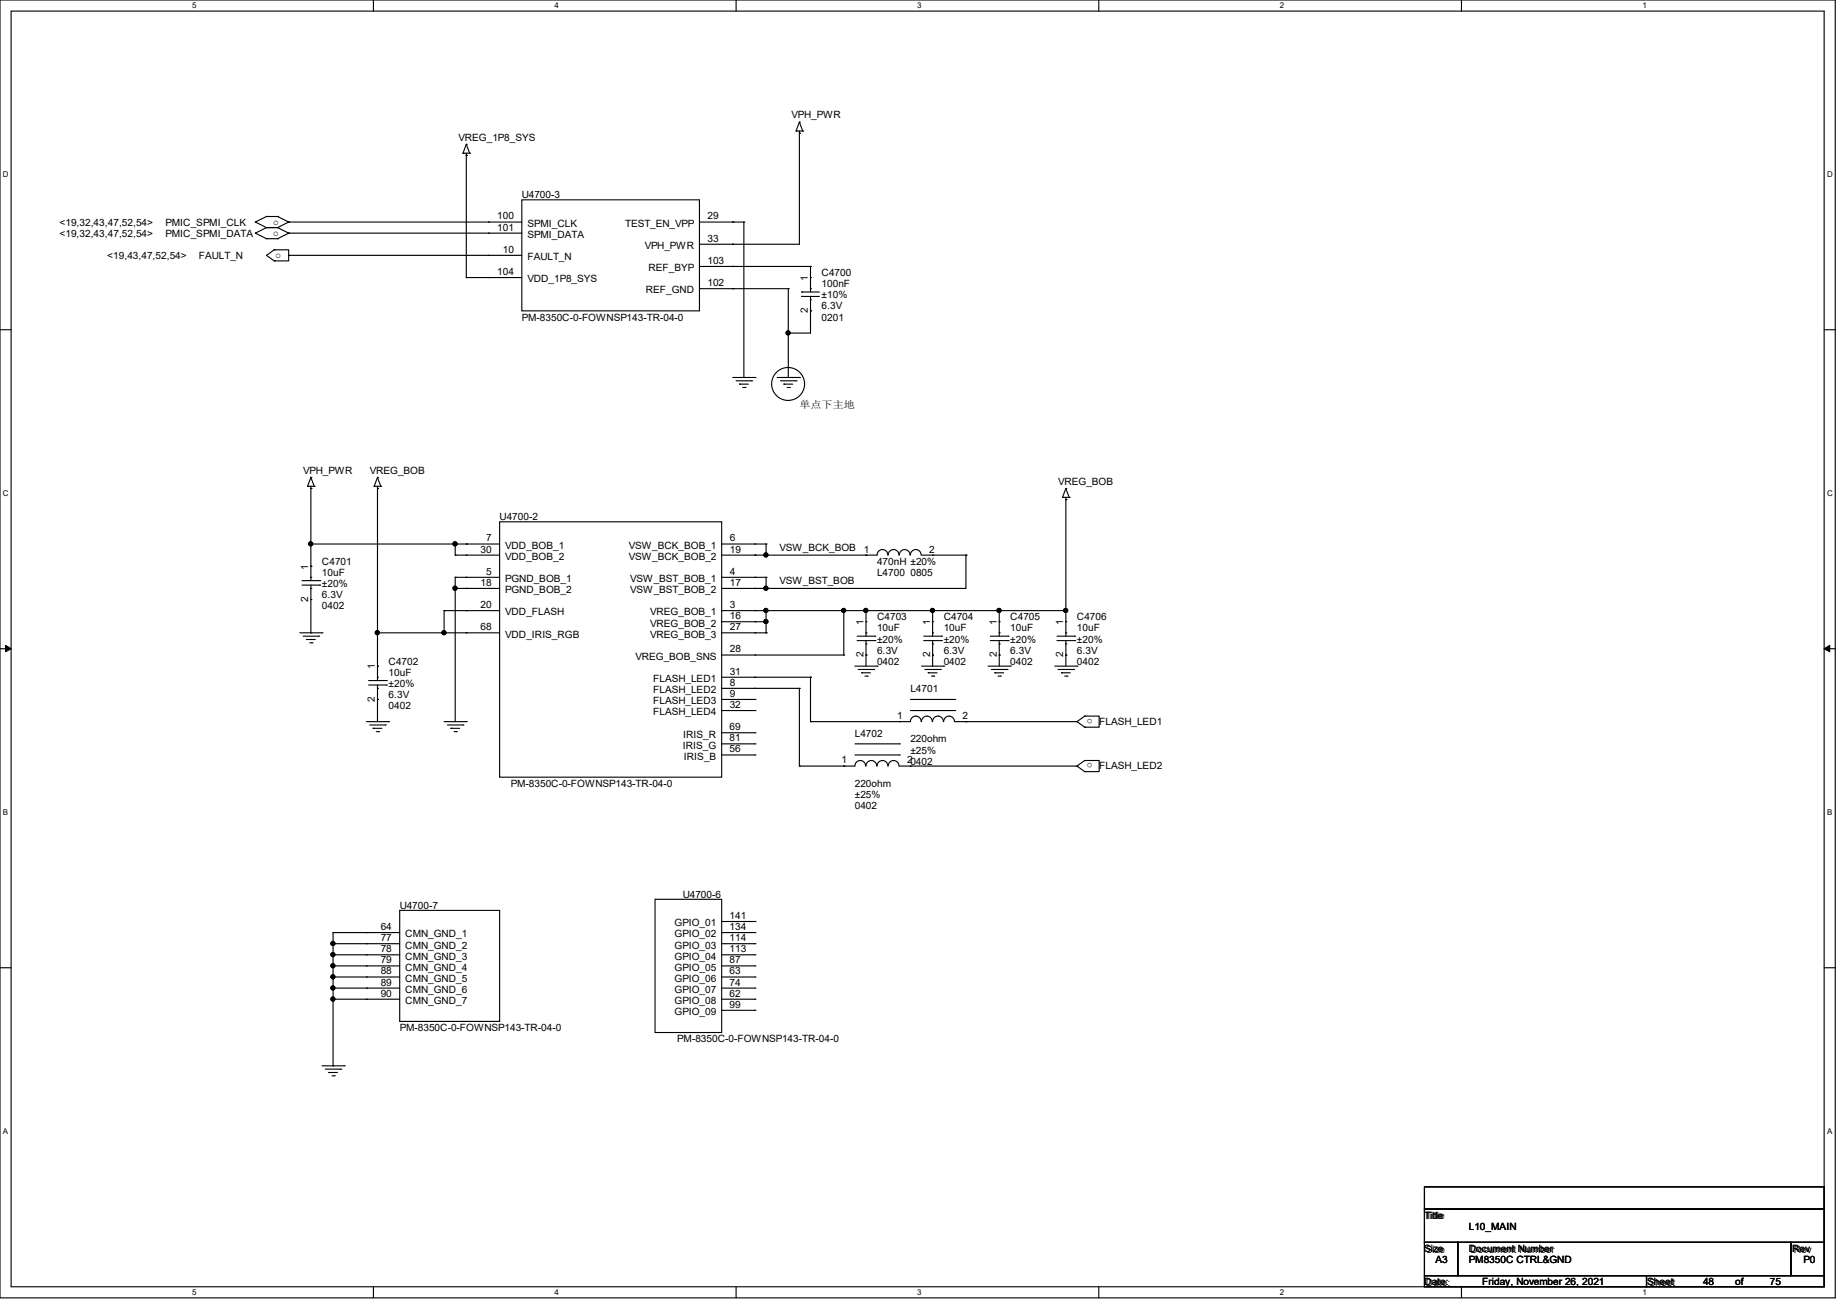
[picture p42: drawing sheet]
<svg xmlns="http://www.w3.org/2000/svg" width="210mm" height="149mm" viewBox="0 0 210 149" stroke-linecap="round" stroke-linejoin="round" font-family="sans-serif">
<defs><g id="words">
<g font-size="1.1">
<text x="52.4" y="16.1">VREG_1P8_SYS</text>
<text x="90.5" y="13.5">VPH_PWR</text>
<text x="59.7" y="22.7">U4700-3</text>
<text x="6.8" y="25.9">&lt;19,32,43,47,52,54&gt;</text>
<text x="6.8" y="27.1">&lt;19,32,43,47,52,54&gt;</text>
<text x="12.3" y="29.7">&lt;19,43,47,52,54&gt;</text>
<text x="18.9" y="25.9">PMIC_SPMI_CLK</text>
<text x="18.9" y="27.1">PMIC_SPMI_DATA</text>
<text x="22.7" y="29.7">FAULT_N</text>
<text x="31.2" y="25.7">o</text>
<text x="31.2" y="27">o</text>
<text x="31.5" y="29.5">o</text>
<text x="56.9" y="25.1">100</text>
<text x="56.9" y="26.4">101</text>
<text x="57.5" y="28.9">10</text>
<text x="60.3" y="26">SPMI_CLK</text>
<text x="60.3" y="27.2">SPMI_DATA</text>
<text x="60.3" y="29.8">FAULT_N</text>
<text x="71.5" y="26">TEST_EN_VPP</text>
<text x="73.7" y="28.5">VPH_PWR</text>
<text x="80.9" y="27.6">33</text>
<text x="80.9" y="25.1">29</text>
<text x="56.9" y="31.5">104</text>
<text x="60.3" y="32.3">VDD_1P8_SYS</text>
<text x="73.9" y="33.6">REF_GND</text>
<text x="74.2" y="31">REF_BYP</text>
<text x="80.9" y="30.2">103</text>
<text x="80.9" y="32.7">102</text>
<text x="92.4" y="35.8" transform="rotate(-90 92.4 35.8)">2</text>
<text x="92.4" y="32.1" transform="rotate(-90 92.4 32.1)">1</text>
<text x="94" y="31.6">C4700</text>
<text x="94" y="32.9">100nF</text>
<text x="94" y="35.4">6.3V</text>
<text x="94" y="34.1">±10%</text>
<text x="59.7" y="36.7">PM-8350C-0-FOWNSP143-TR-04-0</text>
<text x="94" y="36.7">0201</text>
<text x="91.4" y="46.7">单点下主地</text>
<text x="34.7" y="54.2">VPH_PWR</text>
<text x="42.3" y="54.2">VREG_BOB</text>
<text x="57.1" y="59.5">U4700-2</text>
<text x="121" y="55.5">VREG_BOB</text>
<text x="35.3" y="65.1" transform="rotate(-90 35.3 65.1)">1</text>
<text x="36.8" y="64.6">C4701</text>
<text x="36.8" y="65.9">10uF</text>
<text x="55" y="63.2">30</text>
<text x="55.6" y="61.9">7</text>
<text x="55.6" y="65.7">5</text>
<text x="57.8" y="62.8">VDD_BOB_1</text>
<text x="57.8" y="64.1">VDD_BOB_2</text>
<text x="71.9" y="62.8">VSW_BCK_BOB_1</text>
<text x="71.9" y="64.1">VSW_BCK_BOB_2</text>
<text x="83.5" y="65.7">4</text>
<text x="83.5" y="61.9">6</text>
<text x="83.5" y="63.2">19</text>
<text x="89.2" y="63">VSW_BCK_BOB</text>
<text x="98.8" y="63.2">1</text>
<text x="100.3" y="65.9">L4700</text>
<text x="100.3" y="64.6">470nH ±20%</text>
<text x="104.2" y="65.9">0805</text>
<text x="106.3" y="63.2">2</text>
<text x="35.3" y="68.8" transform="rotate(-90 35.3 68.8)">2</text>
<text x="36.8" y="69.7">0402</text>
<text x="36.8" y="68.4">6.3V</text>
<text x="36.8" y="67.1">±20%</text>
<text x="55" y="67">18</text>
<text x="55" y="69.6">20</text>
<text x="57.8" y="66.6">PGND_BOB_1</text>
<text x="57.8" y="67.9">PGND_BOB_2</text>
<text x="57.8" y="70.4">VDD_FLASH</text>
<text x="72.1" y="66.6">VSW_BST_BOB_1</text>
<text x="72.1" y="67.9">VSW_BST_BOB_2</text>
<text x="74.4" y="70.4">VREG_BOB_1</text>
<text x="74.4" y="71.7">VREG_BOB_2</text>
<text x="83.5" y="69.6">3</text>
<text x="83.5" y="70.8">16</text>
<text x="83.5" y="67">17</text>
<text x="89.2" y="66.8">VSW_BST_BOB</text>
<text x="98.8" y="71.5" transform="rotate(-90 98.8 71.5)">1</text>
<text x="100.3" y="71">C4703</text>
<text x="106.4" y="71.5" transform="rotate(-90 106.4 71.5)">1</text>
<text x="107.9" y="71">C4704</text>
<text x="114" y="71.5" transform="rotate(-90 114 71.5)">1</text>
<text x="115.6" y="71">C4705</text>
<text x="121.6" y="71.5" transform="rotate(-90 121.6 71.5)">1</text>
<text x="123.2" y="71">C4706</text>
<text x="42.9" y="76.6" transform="rotate(-90 42.9 76.6)">1</text>
<text x="44.4" y="76">C4702</text>
<text x="44.4" y="77.3">10uF</text>
<text x="55" y="72.1">68</text>
<text x="57.8" y="72.9">VDD_IRIS_RGB</text>
<text x="72.7" y="75.5">VREG_BOB_SNS</text>
<text x="74.4" y="72.9">VREG_BOB_3</text>
<text x="83.5" y="77.2">31</text>
<text x="83.5" y="72.1">27</text>
<text x="83.5" y="74.6">28</text>
<text x="98.8" y="75.2" transform="rotate(-90 98.8 75.2)">2</text>
<text x="100.3" y="72.2">10uF</text>
<text x="100.3" y="76">0402</text>
<text x="100.3" y="74.8">6.3V</text>
<text x="100.3" y="73.5">±20%</text>
<text x="106.4" y="75.2" transform="rotate(-90 106.4 75.2)">2</text>
<text x="107.9" y="72.2">10uF</text>
<text x="107.9" y="76">0402</text>
<text x="107.9" y="74.8">6.3V</text>
<text x="107.9" y="73.5">±20%</text>
<text x="114" y="75.2" transform="rotate(-90 114 75.2)">2</text>
<text x="115.6" y="72.2">10uF</text>
<text x="115.6" y="76">0402</text>
<text x="115.6" y="74.8">6.3V</text>
<text x="115.6" y="73.5">±20%</text>
<text x="121.6" y="75.2" transform="rotate(-90 121.6 75.2)">2</text>
<text x="123.2" y="72.2">10uF</text>
<text x="123.2" y="76">0402</text>
<text x="123.2" y="74.8">6.3V</text>
<text x="123.2" y="73.5">±20%</text>
<text x="42.9" y="80.3" transform="rotate(-90 42.9 80.3)">2</text>
<text x="44.4" y="81.1">0402</text>
<text x="44.4" y="79.8">6.3V</text>
<text x="44.4" y="78.6">±20%</text>
<text x="74.7" y="78">FLASH_LED1</text>
<text x="74.7" y="79.3">FLASH_LED2</text>
<text x="74.7" y="80.6">FLASH_LED3</text>
<text x="74.7" y="81.8">FLASH_LED4</text>
<text x="83.5" y="83.5">69</text>
<text x="83.5" y="78.4">8</text>
<text x="83.5" y="79.7">9</text>
<text x="83.5" y="81">32</text>
<text x="102.6" y="82.3">1</text>
<text x="104.1" y="79.2">L4701</text>
<text x="110.1" y="82.3">2</text>
<text x="125" y="82.3" transform="rotate(-180 125 82.3)">o</text>
<text x="125.7" y="82.9">FLASH_LED1</text>
<text x="78.1" y="85.6">IRIS_G</text>
<text x="78.1" y="84.4">IRIS_R</text>
<text x="78.2" y="86.9">IRIS_B</text>
<text x="83.5" y="86.1">56</text>
<text x="83.5" y="84.8">81</text>
<text x="96.3" y="87.3">1</text>
<text x="97.8" y="84.3">L4702</text>
<text x="103.8" y="87.3">20402</text>
<text x="104.1" y="84.9">220ohm</text>
<text x="104.1" y="86.2">±25%</text>
<text x="125" y="87.3" transform="rotate(-180 125 87.3)">o</text>
<text x="125.7" y="88">FLASH_LED2</text>
<text x="58.4" y="90">PM-8350C-0-FOWNSP143-TR-04-0</text>
<text x="97.8" y="90">220ohm</text>
<text x="97.8" y="91.3">±25%</text>
<text x="97.8" y="92.6">0402</text>
<text x="43.5" y="106.4">64</text>
<text x="43.5" y="107.7">77</text>
<text x="45.7" y="104">U4700-7</text>
<text x="46.4" y="107.2">CMN_GND_1</text>
<text x="77.2" y="106">GPIO_01</text>
<text x="77.2" y="107.2">GPIO_02</text>
<text x="78.1" y="102.7">U4700-6</text>
<text x="83.5" y="105.1">141</text>
<text x="83.5" y="106.4">134</text>
<text x="83.5" y="107.7">114</text>
<text x="43.5" y="108.9">78</text>
<text x="43.5" y="110.2">79</text>
<text x="43.5" y="111.5">88</text>
<text x="43.5" y="112.7">89</text>
<text x="46.4" y="108.5">CMN_GND_2</text>
<text x="46.4" y="109.8">CMN_GND_3</text>
<text x="46.4" y="111">CMN_GND_4</text>
<text x="46.4" y="112.3">CMN_GND_5</text>
<text x="46.4" y="113.6">CMN_GND_6</text>
<text x="77.2" y="108.5">GPIO_03</text>
<text x="77.2" y="109.8">GPIO_04</text>
<text x="77.2" y="111">GPIO_05</text>
<text x="77.2" y="112.3">GPIO_06</text>
<text x="77.2" y="113.6">GPIO_07</text>
<text x="83.5" y="108.9">113</text>
<text x="83.5" y="110.2">87</text>
<text x="83.5" y="111.5">63</text>
<text x="83.5" y="112.7">74</text>
<text x="43.5" y="114">90</text>
<text x="45.7" y="118">PM-8350C-0-FOWNSP143-TR-04-0</text>
<text x="46.4" y="114.9">CMN_GND_7</text>
<text x="77.2" y="114.9">GPIO_08</text>
<text x="77.2" y="116.1">GPIO_09</text>
<text x="77.5" y="119.2">PM-8350C-0-FOWNSP143-TR-04-0</text>
<text x="83.5" y="114">62</text>
<text x="83.5" y="115.3">99</text>
<text x="162.9" y="139.4">Title</text>
<text x="162.9" y="143.2">Size</text>
<text x="168" y="143.2">Document Number</text>
<text x="168" y="140.7">L10_MAIN</text>
<text x="205" y="143.2">Rev</text>
<text x="162.9" y="147">Date:</text>
<text x="164.2" y="144.5">A3</text>
<text x="168" y="144.5">PM8350C CTRL&amp;GND</text>
<text x="169.5" y="147">Friday, November 26, 2021</text>
<text x="188.4" y="147">Sheet</text>
<text x="194.8" y="147">48</text>
<text x="198.5" y="147">of</text>
<text x="202.5" y="147">75</text>
<text x="206.3" y="144.5">P0</text>
</g>
<g font-size=".9">
<text x="22" y=".9">5</text>
<text x="63.4" y=".9">4</text>
<text x="104.9" y=".9">3</text>
<text x="146.4" y=".9">2</text>
<text x="187.9" y=".9">1</text>
<text x=".3" y="20.3">D</text>
<text x="209" y="20.3">D</text>
<text x=".3" y="56.7">C</text>
<text x="209" y="56.7">C</text>
<text x=".3" y="93.2">B</text>
<text x="209" y="93.2">B</text>
<text x=".3" y="129.7">A</text>
<text x="209" y="129.7">A</text>
<text x="22" y="148.1">5</text>
<text x="63.4" y="148.1">4</text>
<text x="104.9" y="148.1">3</text>
<text x="146.4" y="148.1">2</text>
<text x="187.9" y="148.1">1</text>
</g>
</g></defs>
<path d="M0 0h209.9v148.5h-209.9zM1.3 1.3h207.4v145.9h-207.4z" fill="none" stroke="#000" stroke-width=".13"/>
<g fill="#fff">
<path d="M22 .1h.5v1h-.5z"/>
<path d="M22 147.3h.5v1h-.5z"/>
</g>
<path d="M42.7 0v1.3M42.7 147.2v1.3" fill="none" stroke="#000" stroke-width=".13"/>
<g fill="#fff">
<path d="M63.4 .1h.5v1h-.5z"/>
<path d="M63.4 147.3h.5v1h-.5z"/>
</g>
<path d="M84.2 0v1.3M84.2 147.2v1.3" fill="none" stroke="#000" stroke-width=".13"/>
<g fill="#fff">
<path d="M104.9 .1h.5v1h-.5z"/>
<path d="M104.9 147.3h.5v1h-.5z"/>
</g>
<path d="M125.7 0v1.3M125.7 147.2v1.3" fill="none" stroke="#000" stroke-width=".13"/>
<g fill="#fff">
<path d="M146.4 .1h.5v1h-.5z"/>
<path d="M146.4 147.3h.5v1h-.5z"/>
</g>
<path d="M167.2 0v1.3M167.2 147.2v1.3" fill="none" stroke="#000" stroke-width=".13"/>
<g fill="#fff">
<path d="M187.9 .1h.5v1h-.5z"/>
<path d="M187.9 147.3h.5v1h-.5z"/>
<path d="M.3 19.5h.7v1h-.7z"/>
<path d="M209 19.5h.6v1h-.6z"/>
<path d="M.3 55.9h.7v1h-.7z"/>
<path d="M209 55.9h.6v1h-.6z"/>
</g>
<path d="M0 37.7h1.3M208.7 37.7h1.2" fill="none" stroke="#000" stroke-width=".13"/>
<g fill="#fff">
<path d="M.3 92.4h.6v1h-.6z"/>
<path d="M209 92.4h.6v1h-.6z"/>
</g>
<path d="M0 74.2h1.3M208.7 74.2h1.2" fill="none" stroke="#000" stroke-width=".13"/>
<path d="M.6 73.8l.7 .4-.7 .3zM208.7 74.2l.6-.4v.7z" fill="#000" stroke="#000" stroke-width=".13"/>
<g fill="#fff">
<path d="M.3 128.9h.6v1h-.6z"/>
<path d="M209 128.9h.6v1h-.6z"/>
</g>
<g fill="none" stroke="#000" stroke-width=".13">
<path d="M53 17.5h.1M53 17.5h.7M53.3 17.8h.1M53.3 16.5h.1M53.3 17.5v14.2M53.3 16.5l-.3 1M53.3 16.5l.4 1M53.7 17.5h.1M91.1 15h.1M91.1 15h.7M91.4 14l.4 1M91.4 15.2h.1"/>
<path d="M91.4 14h.1M91.4 15v12.9h-11.4M91.4 14l-.3 1M91.8 15h.1M29.2 25.4h.1M29.2 26.7h.1M29.2 25.4l1.3 .6M29.2 26.7l1.3 .6M30.5 24.8h1.3M30.5 26h1.3M30.5 24.8h.1M30.5 26h.1"/>
<path d="M30.5 27.3h.1M30.5 24.8l-1.3 .6M30.5 26l-1.3 .7M30.5 27.3h1.3M31.4 28.6h.1M31.4 29.8h.1M31.4 28.6h1.6v1.2h-1.6M31.4 28.6l-.9 .6 .9 .6M31.8 24.8l1.2 .6M31.8 26l1.2 .7M31.8 24.8h.1M31.8 26h.1"/>
<path d="M31.8 27.3h.1M33 25.4h26.7M33 26.7h26.7M33 29.2h26.7M33 29.2h.1M33 25.4h.1M33 26.7h.1M33 25.4l-1.2 .6M33 26.7l-1.2 .6M53.3 31.7h6.4M53.3 31.7h.1M55.9 25.4h.1"/>
<path d="M55.9 26.7h.1M55.9 29.2h.1M55.9 31.7h.1M59.7 22.9h20.3v12.7h-20.3zM80 25.4h5.1M80 30.5h12.7M80 33h10.2M83.8 25.4h.1M83.8 27.9h.1M83.8 30.5h.1M83.8 33h.1M85.1 25.4h.1"/>
<path d="M85.1 25.4v17.8M90.2 33h.1M90.2 38.1h.1M90.2 33v10.2M91.7 33.4h2M91.7 33.9h2M91.7 33.4h.1M91.7 33.9h.1M92.7 33h.1M92.7 34.3h.1M92.7 31.7h.1M92.7 35.6h.1"/>
<path d="M92.7 30.5h.1M92.7 30.5v2.9M92.7 33.9v4.2h-2.5M35.2 55.6h.1M35.2 55.6h.7M35.6 54.6l.3 1M35.6 55.9h.1M35.6 54.6h.1M35.6 55.6v10.8M35.6 54.6l-.4 1M35.9 55.6h.1M42.8 55.6h.1"/>
<path d="M42.8 55.6h.8M43.2 55.9h.1M43.2 54.6h.1M43.2 55.6v22.3M43.2 54.6l-.4 1M43.2 54.6l.4 1M43.6 55.6h.1M57.2 59.7h25.3v29.2h-25.3zM83.8 43.2h2.6M84.2 43.6h1.8M84.6 43.9h.1M84.6 43.9h1"/>
<path d="M85 44.3h.2M85.2 44.3h.1M86 43.6h.1M86.4 43.2h.1M88.9 43.2h2.5M89.3 43.6h1.8M89.7 43.9h.1M89.7 43.9h1M90 44.3h.3M90.3 44.3h.1M91.1 43.6h.1M91.4 43.2h.1"/>
<path d="M121.5 56.9h.1M121.5 56.9h.8M121.9 55.9l.4 1M121.9 57.1h.1M121.9 55.9h.1M121.9 56.9v15.9M121.9 55.9l-.4 1M122.3 56.9h.1M34.3 72.4h2.5M34.5 66.4h2.1M34.5 66.9h2.1M34.7 72.8h1.7"/>
<path d="M35.1 73.2h1M35.1 73.2h.1M35.4 73.5h.3M35.6 72.4h.1M35.6 62.2h21.5M35.6 66h.1M35.6 67.3h.1M35.6 64.8h.1M35.6 68.6h.1M35.6 66.9v5.5M35.7 73.5h.1M36.4 72.8h.1"/>
<path d="M36.6 66.4h.1M36.6 66.9h.1M36.8 72.4h.1M42.2 77.9h2M42.2 78.4h2M43.2 72.4h13.9M43.2 77.5h.1M43.2 78.7h.1M43.2 76.2h.1M43.2 72.4h.1M43.2 78.4v4.1M44.2 77.9h.1"/>
<path d="M44.2 78.4h.1M50.8 69.8h6.3M50.8 72.4h.1M50.8 69.8h.1M50.8 69.8v2.6M52.1 63.5h5M52.1 66h5M52.1 62.2h.1M52.1 63.5h.1M52.1 67.3h.1M52.1 66h.1M52.1 67.3h5"/>
<path d="M52.1 62.2v1.3M52.1 66v16.5M53.3 62.2h.1M53.3 63.5h.1M53.3 66h.1M53.3 67.3h.1M53.3 69.8h.1M53.3 72.4h.1M82.5 72.4h5.1M82.5 62.2h5.1M82.5 66h5.1M82.5 69.8h39.4"/>
<path d="M82.5 71.1h5.1M82.5 74.9h14M82.5 77.5h10.2M82.5 78.7h8.9M86.4 62.2h.1M86.4 63.5h.1M86.4 66h.1M86.4 67.3h.1M86.4 69.8h.1M86.4 71.1h.1M86.4 72.4h.1M86.4 74.9h.1"/>
<path d="M86.4 77.5h.1M86.4 78.7h.1M87.6 62.2h.1M87.6 63.5h.1M87.6 62.2v1.3M87.6 66h.1M87.6 67.3h.1M87.6 69.8h.1M87.6 71.1h.1M87.6 72.4h.1M87.6 66v1.3M87.6 69.8v2.6"/>
<path d="M91.4 78.7h.1M91.4 78.7v8.9M92.7 77.5h.1M92.7 77.5v5M96.5 69.8h.1M96.5 74.9h.1M96.5 69.8v5.1M97.8 76.2h2.5M98 72.8h2.1M98 73.3h2.1M98.2 76.6h1.7M98.6 77h.1"/>
<path d="M98.6 77h1M98.9 77.3h.3M99.1 63.5h.1M99.1 72.4h.1M99.1 73.7h.1M99.1 71.1h.1M99.1 74.9h.1M99.1 69.8h.1M99.1 69.8v3M99.1 73.3v2.9M99.2 77.3h.1M99.9 76.6h.1"/>
<path d="M100.1 72.8h.1M100.1 73.3h.1M100.3 76.2h.1M101.6 63.5a.61 .61 0 0 0-.7-.6 .61 .61 0 0 0-.6 .6h-17.8M102.8 63.5a.61 .61 0 0 0-.6-.6 .61 .61 0 0 0-.6 .6M104.1 63.5a.61 .61 0 0 0-.6-.6 .61 .61 0 0 0-.6 .6M105.4 63.5a.61 .61 0 0 0-.6-.6 .61 .61 0 0 0-.7 .6M105.4 76.2h2.5M105.4 63.5h5.1M105.7 72.8h2M105.7 73.3h2M105.8 76.6h1.8"/>
<path d="M106.2 77h.1M106.2 77h1M106.6 77.3h.2M106.7 72.4h.1M106.7 73.7h.1M106.7 71.1h.1M106.7 74.9h.1M106.7 63.5h.1M106.7 69.8h.1M106.7 69.8v3M106.7 73.3v2.9M106.8 77.3h.1"/>
<path d="M107.6 76.6h.1M107.7 72.8h.1M107.7 73.3h.1M107.9 76.2h.1M110.5 63.5h.1M110.5 63.5v3.8h-28M113 76.2h2.6M113.3 72.8h2M113.3 73.3h2M113.4 76.6h1.8M113.8 77h.1M113.8 77h1"/>
<path d="M114.2 77.3h.2M114.3 72.4h.1M114.3 73.7h.1M114.3 71.1h.1M114.3 74.9h.1M114.3 69.8h.1M114.3 69.8v3M114.3 73.3v2.9M114.4 77.3h.1M115.2 76.6h.1M115.3 72.8h.1M115.3 73.3h.1"/>
<path d="M115.6 76.2h.1M120.6 76.2h2.6M120.9 72.8h2M120.9 73.3h2M121 76.6h1.8M121.4 77h.1M121.4 77h1M121.8 77.3h.2M121.9 72.4h.1M121.9 73.7h.1M121.9 71.1h.1M121.9 74.9h.1"/>
<path d="M121.9 69.8h.1M121.9 73.3v2.9M122 77.3h.1M122.8 76.6h.1M122.9 72.8h.1M122.9 73.3h.1M123.2 76.2h.1M41.9 82.5h2.6M42.3 82.9h1.8M42.7 83.3h1M42.7 83.3h.1M43.1 83.7h.2"/>
<path d="M43.2 80h.1M43.3 83.7h.1M44.1 82.9h.1M44.4 82.5h.1M50.8 82.5h2.5M51.2 82.9h1.8M51.6 83.3h1M51.6 83.3h.1M51.9 83.7h.3M52.2 83.7h.1M53 82.9h.1M53.3 82.5h.1"/>
<path d="M82.5 80h3.9M82.5 81.3h3.9M82.5 83.8h3.9M82.5 85.1h3.9M82.5 86.4h3.9M86.4 80h.1M86.4 81.3h.1M86.4 83.8h.1M86.4 85.1h.1M86.4 86.4h.1M91.4 87.6h.1M92.7 82.5h.1"/>
<path d="M96.5 87.6h.1M97.8 85.1h5.1M97.8 86.4h5.1M99 87.6a.61 .61 0 0 0-.6-.6 .61 .61 0 0 0-.6 .6h-6.4M100.3 87.6a.61 .61 0 0 0-.6-.6 .61 .61 0 0 0-.6 .6M101.6 87.6a.61 .61 0 0 0-.7-.6 .61 .61 0 0 0-.6 .6M102.8 87.6a.61 .61 0 0 0-.6-.6 .61 .61 0 0 0-.6 .6M102.9 82.5h.1M102.9 86.4h.1M102.9 85.1h.1M102.9 87.6h20.3M104.1 87.6h.1"/>
<path d="M104.1 80h5.1M104.1 81.3h5.1M105.4 82.5a.61 .61 0 0 0-.6-.6 .61 .61 0 0 0-.7 .6h-11.4M106.6 82.5a.61 .61 0 0 0-.6-.6 .61 .61 0 0 0-.6 .6M107.9 82.5a.61 .61 0 0 0-.6-.6 .61 .61 0 0 0-.6 .6M108.6 81.9a.61 .61 0 0 0-.7 .6M108.6 81.9a.61 .61 0 0 1 .6 .6M109.2 81.3h.1M109.2 80h.1M109.2 82.5h14M110.5 82.5h.1M123.2 87.6h.1"/>
<path d="M123.2 82.5l.9 .7M123.2 87.6l.9 .7M124.1 83.2h.1M124.1 81.9h.1M124.1 81.9h1.6v1.3h-1.6M124.1 88.3h.1M124.1 87h.1M124.1 87h1.6v1.3h-1.6M124.1 81.9l-.9 .6M124.1 87l-.9 .6M0 110.7h1.3M38.1 106.7h.1"/>
<path d="M38.1 107.9h.1M38.1 109.2h.1M38.1 110.5h.1M38.1 111.8h.1M38.1 113h.1M38.1 114.3h.1M38.1 106.7v15.2M38.1 106.7h7.6M38.1 107.9h7.6M38.1 109.2h7.6M38.1 110.5h7.6M38.1 111.8h7.6"/>
<path d="M38.1 113h7.6M38.1 114.3h7.6M41.9 106.7h.1M41.9 107.9h.1M41.9 109.2h.1M41.9 110.5h.1M41.9 111.8h.1M41.9 113h.1M41.9 114.3h.1M45.7 104.1h11.4v12.7h-11.4zM74.9 102.9h7.7v15.2h-7.7zM82.6 105.4h3.8"/>
<path d="M82.6 106.7h3.8M82.6 107.9h3.8M82.6 109.2h3.8M82.6 110.5h3.8M82.6 111.8h3.8M82.6 113h3.8M82.6 114.3h3.8M82.6 115.6h3.8M86.4 105.4h.1M86.4 106.7h.1M86.4 107.9h.1M86.4 109.2h.1"/>
<path d="M86.4 110.5h.1M86.4 111.8h.1M86.4 113h.1M86.4 114.3h.1M86.4 115.6h.1M208.7 110.7h1.2M36.8 121.9h2.6M37.2 122.3h1.8M37.6 122.7h.1M37.6 122.7h1M38 123.1h.2M38.1 121.9h.1"/>
<path d="M38.2 123.1h.1M39 122.3h.1M39.4 121.9h.1M162.9 135.8h45.8v2.5h-45.8zM162.9 138.3h45.8v3.8h-45.8zM162.9 142.1h3.9v3.8h-3.9zM162.9 145.9h25.4v1.3h-25.4zM166.8 142.1h38.1v3.8h-38.1zM188.3 145.9h20.4v1.3h-20.4zM204.9 142.1h3.8v3.8h-3.8z"/>
<circle cx="90.1" cy="43.9" r="1.88"/>
</g>
<g fill="#000" stroke="#000" stroke-width=".13">
<circle cx="90.1" cy="38.1" r=".23"/>
<circle cx="35.5" cy="62.2" r=".23"/>
<circle cx="43.2" cy="72.4" r=".23"/>
<circle cx="50.8" cy="72.4" r=".23"/>
<circle cx="52" cy="62.2" r=".23"/>
<circle cx="52" cy="67.3" r=".23"/>
<circle cx="87.6" cy="69.8" r=".23"/>
<circle cx="87.6" cy="67.3" r=".23"/>
<circle cx="87.6" cy="71.1" r=".23"/>
<circle cx="87.6" cy="63.5" r=".23"/>
<circle cx="96.5" cy="69.8" r=".23"/>
<circle cx="99" cy="69.8" r=".23"/>
<circle cx="106.7" cy="69.8" r=".23"/>
<circle cx="114.3" cy="69.8" r=".23"/>
<circle cx="121.9" cy="69.8" r=".23"/>
<circle cx="38.1" cy="107.9" r=".23"/>
<circle cx="38.1" cy="109.2" r=".23"/>
<circle cx="38.1" cy="111.7" r=".23"/>
<circle cx="38.1" cy="113" r=".23"/>
<circle cx="38.1" cy="110.5" r=".23"/>
<circle cx="38.1" cy="114.3" r=".23"/>
</g>
<use href="#words"/>
</svg>
